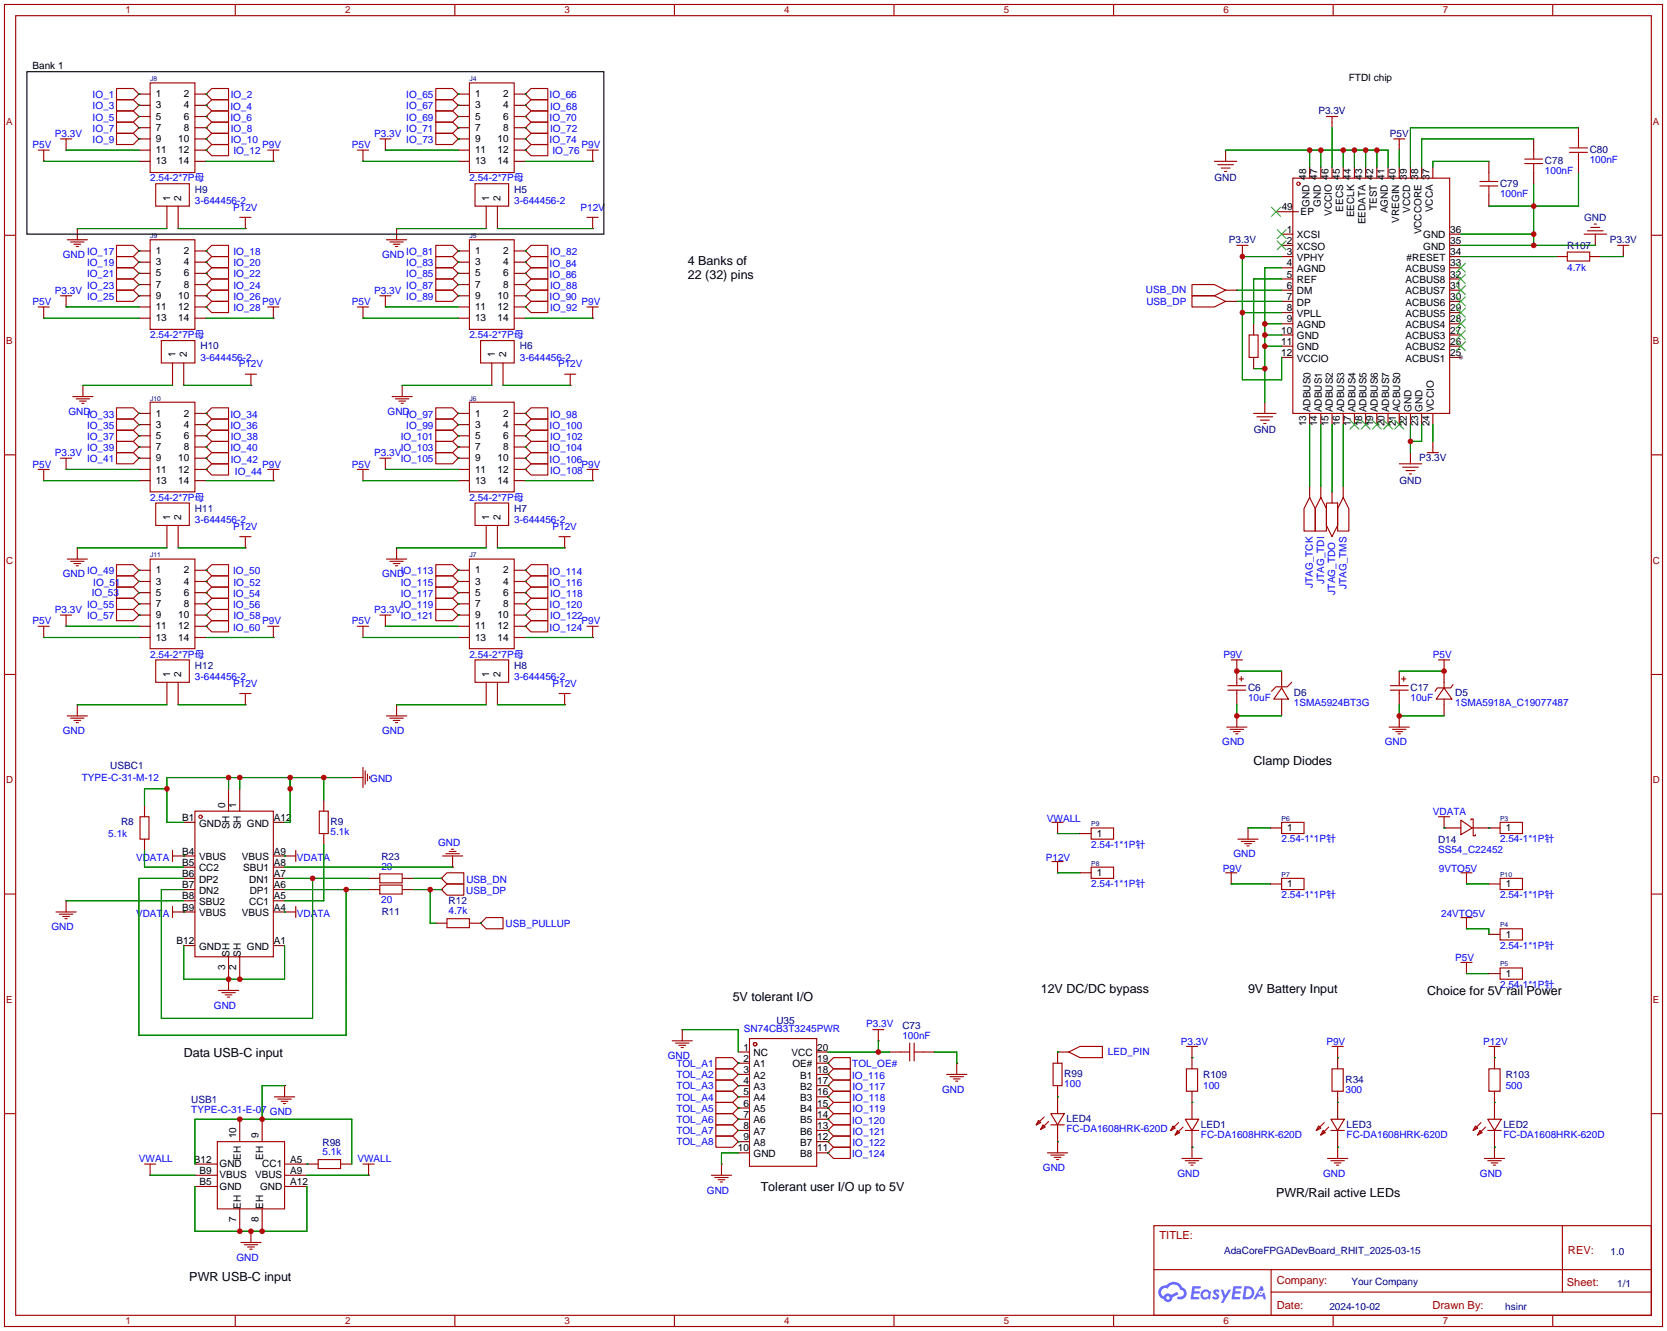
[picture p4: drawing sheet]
<svg xmlns="http://www.w3.org/2000/svg" width="378mm" height="302mm" viewBox="0 0 378 302" stroke-linecap="round" stroke-linejoin="round" font-family="sans-serif">
<defs><g id="words">
<g font-size="2.8">
<text x="156" y="60">4 Banks of</text>
<text x="156" y="63.2">22 (32) pins</text>
<text x="284.2" y="173.5">Clamp Diodes</text>
<text x="166.1" y="226.8">5V tolerant I/O</text>
<text x="236" y="225.1">12V DC/DC bypass</text>
<text x="283" y="225.1">9V Battery Input</text>
<text x="323.6" y="225.6">Choice for 5V rail Power</text>
<text x="41.7" y="239.5">Data USB-C input</text>
<text x="172.5" y="270">Tolerant user I/O up to 5V</text>
<text x="289.3" y="271.3">PWR/Rail active LEDs</text>
<text x="42.9" y="290.3">PWR USB-C input</text>
</g>
<g font-size="2.5" fill="#a00000">
<text x="262.9" y="281">TITLE:</text>
<text x="355.5" y="284.3">REV:</text>
<text x="289.5" y="291.2">Company:</text>
<text x="355.3" y="291.6">Sheet:</text>
<text x="289.5" y="296.7">Date:</text>
<text x="324.8" y="296.8">Drawn By:</text>
</g>
<g font-size="2.3">
<text x="7.4" y="15.7">Bank 1</text>
<text x="35.3" y="22">1</text>
<text x="41.7" y="22">2</text>
<text x="107.7" y="22">1</text>
<text x="114.1" y="22">2</text>
<text x="305.8" y="18.3">FTDI chip</text>
<text x="35.3" y="24.6">3</text>
<text x="35.3" y="27.1">5</text>
<text x="35.3" y="29.7">7</text>
<text x="41.7" y="24.6">4</text>
<text x="41.7" y="27.1">6</text>
<text x="41.7" y="29.7">8</text>
<text x="107.7" y="24.6">3</text>
<text x="107.7" y="27.1">5</text>
<text x="107.7" y="29.7">7</text>
<text x="114.1" y="24.6">4</text>
<text x="114.1" y="27.1">6</text>
<text x="114.1" y="29.7">8</text>
<text x="35.3" y="32.2">9</text>
<text x="35.3" y="34.7">11</text>
<text x="40.4" y="32.2">10</text>
<text x="40.4" y="34.7">12</text>
<text x="107.7" y="32.2">9</text>
<text x="107.7" y="34.7">11</text>
<text x="112.8" y="32.2">10</text>
<text x="112.8" y="34.7">12</text>
<text x="35.3" y="37.3">13</text>
<text x="40.4" y="37.3">14</text>
<text x="107.7" y="37.3">13</text>
<text x="112.8" y="37.3">14</text>
<text x="296.1" y="40.7" transform="rotate(-90 296.1 40.7)">48</text>
<text x="298.7" y="40.7" transform="rotate(-90 298.7 40.7)">47</text>
<text x="301.2" y="40.7" transform="rotate(-90 301.2 40.7)">46</text>
<text x="303.7" y="40.7" transform="rotate(-90 303.7 40.7)">45</text>
<text x="306.3" y="40.7" transform="rotate(-90 306.3 40.7)">44</text>
<text x="308.8" y="40.7" transform="rotate(-90 308.8 40.7)">43</text>
<text x="311.4" y="40.7" transform="rotate(-90 311.4 40.7)">42</text>
<text x="313.9" y="40.7" transform="rotate(-90 313.9 40.7)">41</text>
<text x="316.4" y="40.7" transform="rotate(-90 316.4 40.7)">40</text>
<text x="319" y="40.7" transform="rotate(-90 319 40.7)">39</text>
<text x="321.5" y="40.7" transform="rotate(-90 321.5 40.7)">38</text>
<text x="324.1" y="40.7" transform="rotate(-90 324.1 40.7)">37</text>
<text x="38.6" y="45.5" transform="rotate(-90 38.6 45.5)">1</text>
<text x="41.1" y="45.5" transform="rotate(-90 41.1 45.5)">2</text>
<text x="110.9" y="45.5" transform="rotate(-90 110.9 45.5)">1</text>
<text x="113.5" y="45.5" transform="rotate(-90 113.5 45.5)">2</text>
<text x="290.6" y="47.7">49</text>
<text x="296.9" y="46.9" transform="rotate(-90 296.9 46.9)">GND</text>
<text x="299.4" y="46.9" transform="rotate(-90 299.4 46.9)">GND</text>
<text x="304.5" y="48" transform="rotate(-90 304.5 48)">EECS</text>
<text x="312.1" y="47.6" transform="rotate(-90 312.1 47.6)">TEST</text>
<text x="291.7" y="52.8">1</text>
<text x="294.9" y="48.7">EP</text>
<text x="302" y="49" transform="rotate(-90 302 49)">VCCIO</text>
<text x="307.1" y="49.2" transform="rotate(-90 307.1 49.2)">EECLK</text>
<text x="309.6" y="50.9" transform="rotate(-90 309.6 50.9)">EEDATA</text>
<text x="314.7" y="48.4" transform="rotate(-90 314.7 48.4)">AGND</text>
<text x="317.2" y="50.5" transform="rotate(-90 317.2 50.5)">VREGIN</text>
<text x="319.8" y="48.2" transform="rotate(-90 319.8 48.2)">VCCD</text>
<text x="322.3" y="53.2" transform="rotate(-90 322.3 53.2)">VCCCORE</text>
<text x="324.8" y="48.1" transform="rotate(-90 324.8 48.1)">VCCA</text>
<text x="328.8" y="52.8">36</text>
<text x="35.3" y="57.6">1</text>
<text x="41.7" y="57.6">2</text>
<text x="107.7" y="57.6">1</text>
<text x="114.1" y="57.6">2</text>
<text x="291.7" y="55.3">2</text>
<text x="291.7" y="57.9">3</text>
<text x="294.1" y="54">XCSI</text>
<text x="294.1" y="56.6">XCSO</text>
<text x="294.1" y="59.1">VPHY</text>
<text x="318.9" y="59.1">#RESET</text>
<text x="322.7" y="56.6">GND</text>
<text x="322.7" y="54">GND</text>
<text x="328.8" y="57.9">34</text>
<text x="328.8" y="55.3">35</text>
<text x="35.3" y="60.1">3</text>
<text x="35.3" y="62.7">5</text>
<text x="35.3" y="65.2">7</text>
<text x="41.7" y="60.1">4</text>
<text x="41.7" y="62.7">6</text>
<text x="41.7" y="65.2">8</text>
<text x="107.7" y="60.1">3</text>
<text x="107.7" y="62.7">5</text>
<text x="107.7" y="65.2">7</text>
<text x="114.1" y="60.1">4</text>
<text x="114.1" y="62.7">6</text>
<text x="114.1" y="65.2">8</text>
<text x="291.7" y="60.4">4</text>
<text x="291.7" y="62.9">5</text>
<text x="291.7" y="65.5">6</text>
<text x="294.1" y="61.7">AGND</text>
<text x="294.1" y="64.2">REF</text>
<text x="318.7" y="64.2">ACBUS8</text>
<text x="318.7" y="61.7">ACBUS9</text>
<text x="328.8" y="65.5">31</text>
<text x="328.8" y="62.9">32</text>
<text x="328.8" y="60.4">33</text>
<text x="35.3" y="67.8">9</text>
<text x="35.3" y="70.3">11</text>
<text x="40.4" y="67.8">10</text>
<text x="40.4" y="70.3">12</text>
<text x="107.7" y="67.8">9</text>
<text x="107.7" y="70.3">11</text>
<text x="112.8" y="67.8">10</text>
<text x="112.8" y="70.3">12</text>
<text x="291.7" y="68">7</text>
<text x="291.7" y="70.6">8</text>
<text x="294.1" y="66.7">DM</text>
<text x="294.1" y="69.3">DP</text>
<text x="294.1" y="71.8">VPLL</text>
<text x="318.7" y="71.8">ACBUS5</text>
<text x="318.7" y="69.3">ACBUS6</text>
<text x="318.7" y="66.7">ACBUS7</text>
<text x="328.8" y="70.6">29</text>
<text x="328.8" y="68">30</text>
<text x="35.3" y="72.8">13</text>
<text x="40.4" y="72.8">14</text>
<text x="107.7" y="72.8">13</text>
<text x="112.8" y="72.8">14</text>
<text x="290.5" y="75.6">10</text>
<text x="291.7" y="73.1">9</text>
<text x="294.1" y="74.4">AGND</text>
<text x="294.1" y="76.9">GND</text>
<text x="318.7" y="76.9">ACBUS3</text>
<text x="318.7" y="74.4">ACBUS4</text>
<text x="328.8" y="75.6">27</text>
<text x="328.8" y="73.1">28</text>
<text x="39.8" y="81" transform="rotate(-90 39.8 81)">1</text>
<text x="42.4" y="81" transform="rotate(-90 42.4 81)">2</text>
<text x="112.2" y="81" transform="rotate(-90 112.2 81)">1</text>
<text x="114.8" y="81" transform="rotate(-90 114.8 81)">2</text>
<text x="290.5" y="78.2">11</text>
<text x="290.5" y="80.7">12</text>
<text x="294.1" y="79.4">GND</text>
<text x="294.1" y="82">VCCIO</text>
<text x="318.7" y="82">ACBUS1</text>
<text x="318.7" y="79.4">ACBUS2</text>
<text x="328.8" y="80.7">25</text>
<text x="328.8" y="78.2">26</text>
<text x="35.3" y="94.4">1</text>
<text x="41.7" y="94.4">2</text>
<text x="107.7" y="94.4">1</text>
<text x="114.1" y="94.4">2</text>
<text x="297.1" y="93.5" transform="rotate(-90 297.1 93.5)">ADBUS0</text>
<text x="299.7" y="93.5" transform="rotate(-90 299.7 93.5)">ADBUS1</text>
<text x="302.2" y="93.5" transform="rotate(-90 302.2 93.5)">ADBUS2</text>
<text x="304.8" y="93.5" transform="rotate(-90 304.8 93.5)">ADBUS3</text>
<text x="307.3" y="93.5" transform="rotate(-90 307.3 93.5)">ADBUS4</text>
<text x="309.8" y="93.5" transform="rotate(-90 309.8 93.5)">ADBUS5</text>
<text x="312.4" y="93.5" transform="rotate(-90 312.4 93.5)">ADBUS6</text>
<text x="314.9" y="93.5" transform="rotate(-90 314.9 93.5)">ADBUS7</text>
<text x="317.5" y="93.5" transform="rotate(-90 317.5 93.5)">ACBUS0</text>
<text x="320" y="93.5" transform="rotate(-90 320 93.5)">GND</text>
<text x="322.5" y="93.5" transform="rotate(-90 322.5 93.5)">GND</text>
<text x="325.1" y="93.5" transform="rotate(-90 325.1 93.5)">VCCIO</text>
<text x="35.3" y="97">3</text>
<text x="35.3" y="99.5">5</text>
<text x="41.7" y="97">4</text>
<text x="41.7" y="99.5">6</text>
<text x="107.7" y="97">3</text>
<text x="107.7" y="99.5">5</text>
<text x="114.1" y="97">4</text>
<text x="114.1" y="99.5">6</text>
<text x="296.1" y="96.6" transform="rotate(-90 296.1 96.6)">13</text>
<text x="298.7" y="96.6" transform="rotate(-90 298.7 96.6)">14</text>
<text x="301.2" y="96.6" transform="rotate(-90 301.2 96.6)">15</text>
<text x="303.7" y="96.6" transform="rotate(-90 303.7 96.6)">16</text>
<text x="306.3" y="96.6" transform="rotate(-90 306.3 96.6)">17</text>
<text x="308.8" y="96.6" transform="rotate(-90 308.8 96.6)">18</text>
<text x="311.4" y="96.6" transform="rotate(-90 311.4 96.6)">19</text>
<text x="313.9" y="96.6" transform="rotate(-90 313.9 96.6)">20</text>
<text x="316.4" y="96.6" transform="rotate(-90 316.4 96.6)">21</text>
<text x="319" y="96.6" transform="rotate(-90 319 96.6)">22</text>
<text x="321.5" y="96.6" transform="rotate(-90 321.5 96.6)">23</text>
<text x="324.1" y="96.6" transform="rotate(-90 324.1 96.6)">24</text>
<text x="35.3" y="102.1">7</text>
<text x="35.3" y="104.6">9</text>
<text x="35.3" y="107.1">11</text>
<text x="40.4" y="104.6">10</text>
<text x="40.4" y="107.1">12</text>
<text x="41.7" y="102.1">8</text>
<text x="107.7" y="102.1">7</text>
<text x="107.7" y="104.6">9</text>
<text x="107.7" y="107.1">11</text>
<text x="112.8" y="104.6">10</text>
<text x="112.8" y="107.1">12</text>
<text x="114.1" y="102.1">8</text>
<text x="35.3" y="109.7">13</text>
<text x="40.4" y="109.7">14</text>
<text x="107.7" y="109.7">13</text>
<text x="112.8" y="109.7">14</text>
<text x="38.6" y="117.9" transform="rotate(-90 38.6 117.9)">1</text>
<text x="41.1" y="117.9" transform="rotate(-90 41.1 117.9)">2</text>
<text x="110.9" y="117.9" transform="rotate(-90 110.9 117.9)">1</text>
<text x="113.5" y="117.9" transform="rotate(-90 113.5 117.9)">2</text>
<text x="35.3" y="130">1</text>
<text x="41.7" y="130">2</text>
<text x="107.7" y="130">1</text>
<text x="114.1" y="130">2</text>
<text x="35.3" y="132.5">3</text>
<text x="35.3" y="135.1">5</text>
<text x="35.3" y="137.6">7</text>
<text x="41.7" y="132.5">4</text>
<text x="41.7" y="135.1">6</text>
<text x="41.7" y="137.6">8</text>
<text x="107.7" y="132.5">3</text>
<text x="107.7" y="135.1">5</text>
<text x="107.7" y="137.6">7</text>
<text x="114.1" y="132.5">4</text>
<text x="114.1" y="135.1">6</text>
<text x="114.1" y="137.6">8</text>
<text x="35.3" y="140.2">9</text>
<text x="35.3" y="142.7">11</text>
<text x="40.4" y="140.2">10</text>
<text x="40.4" y="142.7">12</text>
<text x="107.7" y="140.2">9</text>
<text x="107.7" y="142.7">11</text>
<text x="112.8" y="140.2">10</text>
<text x="112.8" y="142.7">12</text>
<text x="35.3" y="145.2">13</text>
<text x="40.4" y="145.2">14</text>
<text x="107.7" y="145.2">13</text>
<text x="112.8" y="145.2">14</text>
<text x="38.6" y="153.4" transform="rotate(-90 38.6 153.4)">1</text>
<text x="41.1" y="153.4" transform="rotate(-90 41.1 153.4)">2</text>
<text x="110.9" y="153.4" transform="rotate(-90 110.9 153.4)">1</text>
<text x="113.5" y="153.4" transform="rotate(-90 113.5 153.4)">2</text>
<text x="51" y="183.1" transform="rotate(-90 51 183.1)">0</text>
<text x="53.6" y="183.1" transform="rotate(-90 53.6 183.1)">1</text>
<text x="41.3" y="186.1">B1</text>
<text x="45.1" y="187.4">GND</text>
<text x="52" y="188" transform="rotate(-90 52 188)">SH</text>
<text x="54.6" y="188" transform="rotate(-90 54.6 188)">SH</text>
<text x="56" y="187.4">GND</text>
<text x="62.1" y="186.1">A12</text>
<text x="248.7" y="189.7">1</text>
<text x="291.8" y="188.4">1</text>
<text x="341.4" y="188.4">1</text>
<text x="41.3" y="193.7">B4</text>
<text x="41.3" y="196.3">B5</text>
<text x="45.1" y="195">VBUS</text>
<text x="45.1" y="197.6">CC2</text>
<text x="54.9" y="195">VBUS</text>
<text x="55.1" y="197.6">SBU1</text>
<text x="62.1" y="196.3">A8</text>
<text x="62.1" y="193.7">A9</text>
<text x="41.3" y="198.8">B6</text>
<text x="41.3" y="201.4">B7</text>
<text x="41.3" y="203.9">B8</text>
<text x="45.1" y="200.1">DP2</text>
<text x="45.1" y="202.6">DN2</text>
<text x="56.5" y="200.1">DN1</text>
<text x="56.6" y="202.6">DP1</text>
<text x="62.1" y="203.9">A5</text>
<text x="62.1" y="201.4">A6</text>
<text x="62.1" y="198.8">A7</text>
<text x="248.7" y="198.6">1</text>
<text x="291.8" y="201.1">1</text>
<text x="341.4" y="201.1">1</text>
<text x="41.3" y="206.4">B9</text>
<text x="45.1" y="205.2">SBU2</text>
<text x="45.1" y="207.7">VBUS</text>
<text x="54.9" y="207.7">VBUS</text>
<text x="56.5" y="205.2">CC1</text>
<text x="62.1" y="206.4">A4</text>
<text x="40" y="214.1">B12</text>
<text x="45.1" y="215.3">GND</text>
<text x="56" y="215.3">GND</text>
<text x="62.1" y="214.1">A1</text>
<text x="341.4" y="212.5">1</text>
<text x="51" y="219.9" transform="rotate(-90 51 219.9)">3</text>
<text x="52" y="216.9" transform="rotate(-90 52 216.9)">SH</text>
<text x="53.6" y="219.9" transform="rotate(-90 53.6 219.9)">2</text>
<text x="54.6" y="216.9" transform="rotate(-90 54.6 216.9)">SH</text>
<text x="341.4" y="221.4">1</text>
<text x="168.5" y="238.2">1</text>
<text x="170.9" y="239.5">NC</text>
<text x="179.4" y="239.5">VCC</text>
<text x="185.3" y="238.2">20</text>
<text x="168.5" y="240.7">2</text>
<text x="168.5" y="243.3">3</text>
<text x="168.5" y="245.8">4</text>
<text x="170.9" y="242">A1</text>
<text x="170.9" y="244.5">A2</text>
<text x="179.7" y="242">OE#</text>
<text x="181.5" y="244.5">B1</text>
<text x="185.3" y="245.8">17</text>
<text x="185.3" y="243.3">18</text>
<text x="185.3" y="240.7">19</text>
<text x="168.5" y="248.4">5</text>
<text x="168.5" y="250.9">6</text>
<text x="170.9" y="247.1">A3</text>
<text x="170.9" y="249.6">A4</text>
<text x="181.5" y="249.6">B3</text>
<text x="181.5" y="247.1">B2</text>
<text x="185.3" y="250.9">15</text>
<text x="185.3" y="248.4">16</text>
<text x="168.5" y="253.4">7</text>
<text x="168.5" y="256">8</text>
<text x="170.9" y="252.2">A5</text>
<text x="170.9" y="254.7">A6</text>
<text x="170.9" y="257.2">A7</text>
<text x="181.5" y="257.2">B6</text>
<text x="181.5" y="254.7">B5</text>
<text x="181.5" y="252.2">B4</text>
<text x="185.3" y="256">13</text>
<text x="185.3" y="253.4">14</text>
<text x="44" y="263.6">B12</text>
<text x="53.6" y="258" transform="rotate(-90 53.6 258)">10</text>
<text x="54.6" y="263" transform="rotate(-90 54.6 263)">EH</text>
<text x="58.6" y="258" transform="rotate(-90 58.6 258)">9</text>
<text x="59.7" y="263" transform="rotate(-90 59.7 263)">EH</text>
<text x="65.8" y="263.6">A5</text>
<text x="167.3" y="261.1">10</text>
<text x="168.5" y="258.5">9</text>
<text x="170.9" y="259.8">A8</text>
<text x="170.9" y="262.3">GND</text>
<text x="181.5" y="262.3">B8</text>
<text x="181.5" y="259.8">B7</text>
<text x="185.3" y="261.1">11</text>
<text x="185.3" y="258.5">12</text>
<text x="45.2" y="266.1">B9</text>
<text x="45.2" y="268.7">B5</text>
<text x="49.8" y="264.6">GND</text>
<text x="49.8" y="267.2">VBUS</text>
<text x="49.8" y="269.7">GND</text>
<text x="57.8" y="267.2">VBUS</text>
<text x="59" y="269.7">GND</text>
<text x="59.5" y="264.6">CC1</text>
<text x="65.8" y="266.1">A9</text>
<text x="65.8" y="268.7">A12</text>
<text x="54.6" y="274" transform="rotate(-90 54.6 274)">EH</text>
<text x="59.7" y="274" transform="rotate(-90 59.7 274)">EH</text>
<text x="53.6" y="277.1" transform="rotate(-90 53.6 277.1)">7</text>
<text x="58.6" y="277.1" transform="rotate(-90 58.6 277.1)">8</text>
</g>
<g font-size="2.3" fill="#00f">
<text x="21" y="22.3">IO_1</text>
<text x="52.3" y="22.3">IO_2</text>
<text x="92.1" y="22.3">IO_65</text>
<text x="124.6" y="22.3">IO_66</text>
<text x="21" y="29.9">IO_7</text>
<text x="21" y="27.3">IO_5</text>
<text x="21" y="24.8">IO_3</text>
<text x="52.2" y="24.9">IO_4</text>
<text x="52.3" y="27.3">IO_6</text>
<text x="52.3" y="29.9">IO_8</text>
<text x="92.1" y="24.8">IO_67</text>
<text x="92.1" y="27.3">IO_69</text>
<text x="92.1" y="29.9">IO_71</text>
<text x="124.6" y="27.4">IO_70</text>
<text x="124.7" y="29.9">IO_72</text>
<text x="124.7" y="24.9">IO_68</text>
<text x="7.4" y="33.6">P5V</text>
<text x="12.4" y="31.1">P3.3V</text>
<text x="21" y="32.4">IO_9</text>
<text x="52.3" y="32.4">IO_10</text>
<text x="52.9" y="35">IO_12</text>
<text x="59.4" y="33.6">P9V</text>
<text x="79.8" y="33.6">P5V</text>
<text x="84.8" y="31.1">P3.3V</text>
<text x="92.1" y="32.4">IO_73</text>
<text x="124.6" y="32.5">IO_74</text>
<text x="125.3" y="35">IO_76</text>
<text x="131.8" y="33.5">P9V</text>
<text x="34" y="41.1">2.54-2*7P母</text>
<text x="106.4" y="41.1">2.54-2*7P母</text>
<text x="350.3" y="39.5">100nF</text>
<text x="360.4" y="36.9">100nF</text>
<text x="44.2" y="46.2">3-644456-2</text>
<text x="52.9" y="47.8">P12V</text>
<text x="116.6" y="46.2">3-644456-2</text>
<text x="131.6" y="47.8">P12V</text>
<text x="340.1" y="44.6">100nF</text>
<text x="14.2" y="58.5">GND</text>
<text x="19.7" y="57.8">IO_17</text>
<text x="52.9" y="57.8">IO_18</text>
<text x="86.6" y="58.5">GND</text>
<text x="92.1" y="57.8">IO_81</text>
<text x="124.7" y="57.9">IO_82</text>
<text x="19.7" y="62.9">IO_21</text>
<text x="19.7" y="60.4">IO_19</text>
<text x="19.7" y="65.4">IO_23</text>
<text x="52.9" y="62.9">IO_22</text>
<text x="52.9" y="60.4">IO_20</text>
<text x="52.9" y="65.4">IO_24</text>
<text x="92.1" y="65.4">IO_87</text>
<text x="92.1" y="60.4">IO_83</text>
<text x="92.1" y="62.9">IO_85</text>
<text x="124.6" y="60.4">IO_84</text>
<text x="124.6" y="63">IO_86</text>
<text x="124.7" y="65.5">IO_88</text>
<text x="355.3" y="61.4">4.7k</text>
<text x="7.4" y="69.2">P5V</text>
<text x="12.4" y="66.6">P3.3V</text>
<text x="19.7" y="68">IO_25</text>
<text x="52.9" y="68">IO_26</text>
<text x="52.9" y="70.5">IO_28</text>
<text x="59.4" y="69.2">P9V</text>
<text x="79.8" y="69.2">P5V</text>
<text x="84.8" y="66.6">P3.3V</text>
<text x="92.1" y="68">IO_89</text>
<text x="124.6" y="68">IO_90</text>
<text x="124.7" y="70.6">IO_92</text>
<text x="131.8" y="69.2">P9V</text>
<text x="259.8" y="66.5">USB_DN</text>
<text x="259.9" y="69.1">USB_DP</text>
<text x="34" y="76.7">2.54-2*7P母</text>
<text x="106.4" y="76.7">2.54-2*7P母</text>
<text x="45.5" y="81.8">3-644456-2</text>
<text x="54.1" y="83.3">P12V</text>
<text x="117.9" y="81.8">3-644456-2</text>
<text x="126.5" y="83.3">P12V</text>
<text x="15.5" y="94.1">GND</text>
<text x="19.7" y="94.7">IO_33</text>
<text x="52.2" y="94.7">IO_34</text>
<text x="87.9" y="94.1">GND</text>
<text x="92.1" y="94.7">IO_97</text>
<text x="124.7" y="94.7">IO_98</text>
<text x="19.7" y="97.2">IO_35</text>
<text x="19.7" y="99.7">IO_37</text>
<text x="52.2" y="97.3">IO_36</text>
<text x="52.3" y="99.8">IO_38</text>
<text x="90.9" y="99.7">IO_101</text>
<text x="92.1" y="97.2">IO_99</text>
<text x="124.6" y="97.3">IO_100</text>
<text x="124.7" y="99.8">IO_102</text>
<text x="7.4" y="106">P5V</text>
<text x="12.4" y="103.5">P3.3V</text>
<text x="19.7" y="102.3">IO_39</text>
<text x="19.7" y="104.8">IO_41</text>
<text x="52.2" y="102.3">IO_40</text>
<text x="52.3" y="104.9">IO_42</text>
<text x="53.3" y="107.7">IO_44</text>
<text x="59.4" y="106">P9V</text>
<text x="79.8" y="106">P5V</text>
<text x="84.8" y="103.5">P3.3V</text>
<text x="90.9" y="104.8">IO_105</text>
<text x="90.9" y="102.3">IO_103</text>
<text x="124.6" y="104.9">IO_106</text>
<text x="124.6" y="102.3">IO_104</text>
<text x="124.7" y="107.4">IO_108</text>
<text x="131.8" y="106">P9V</text>
<text x="34" y="113.5">2.54-2*7P母</text>
<text x="106.4" y="113.5">2.54-2*7P母</text>
<text x="44.2" y="118.6">3-644456-2</text>
<text x="116.6" y="118.6">3-644456-2</text>
<text x="52.9" y="120.1">P12V</text>
<text x="125.3" y="120.1">P12V</text>
<text x="14.2" y="130.9">GND</text>
<text x="19.7" y="130.2">IO_49</text>
<text x="52.9" y="130.2">IO_50</text>
<text x="86.6" y="130.9">GND</text>
<text x="90.9" y="130.2">IO_113</text>
<text x="124.6" y="130.3">IO_114</text>
<text x="19.7" y="137.8">IO_55</text>
<text x="20.8" y="135.1">IO_53</text>
<text x="21.2" y="132.8">IO_51</text>
<text x="52.9" y="137.9">IO_56</text>
<text x="52.9" y="135.3">IO_54</text>
<text x="52.9" y="132.8">IO_52</text>
<text x="90.9" y="135.3">IO_117</text>
<text x="90.9" y="132.8">IO_115</text>
<text x="90.9" y="137.8">IO_119</text>
<text x="124.6" y="132.8">IO_116</text>
<text x="124.6" y="137.9">IO_120</text>
<text x="124.7" y="135.4">IO_118</text>
<text x="297.7" y="133.3" transform="rotate(-90 297.7 133.3)">JTAG_TCK</text>
<text x="300.2" y="132.4" transform="rotate(-90 300.2 132.4)">JTAG_TDI</text>
<text x="302.7" y="134.8" transform="rotate(-90 302.7 134.8)">JTAG_TDO</text>
<text x="305.3" y="133.5" transform="rotate(-90 305.3 133.5)">JTAG_TMS</text>
<text x="7.4" y="141.6">P5V</text>
<text x="12.4" y="139">P3.3V</text>
<text x="19.7" y="140.4">IO_57</text>
<text x="52.9" y="142.9">IO_60</text>
<text x="52.9" y="140.4">IO_58</text>
<text x="59.4" y="141.6">P9V</text>
<text x="79.8" y="141.6">P5V</text>
<text x="84.8" y="139">P3.3V</text>
<text x="90.9" y="140.4">IO_121</text>
<text x="124.6" y="143">IO_124</text>
<text x="124.7" y="140.4">IO_122</text>
<text x="131.8" y="141.6">P9V</text>
<text x="34" y="149.1">2.54-2*7P母</text>
<text x="106.4" y="149.1">2.54-2*7P母</text>
<text x="277.4" y="149.2">P9V</text>
<text x="324.9" y="149.2">P5V</text>
<text x="44.2" y="154.1">3-644456-2</text>
<text x="52.9" y="155.7">P12V</text>
<text x="116.6" y="154.1">3-644456-2</text>
<text x="125.3" y="155.7">P12V</text>
<text x="283" y="158.8">10uF</text>
<text x="293.4" y="160.1">1SMA5924BT3G</text>
<text x="319.8" y="158.8">10uF</text>
<text x="329.9" y="160.1">1SMA5918A_C19077487</text>
<text x="14.2" y="166.5">GND</text>
<text x="86.6" y="166.5">GND</text>
<text x="277.1" y="169">GND</text>
<text x="313.9" y="169">GND</text>
<text x="18.5" y="176.9">TYPE-C-31-M-12</text>
<text x="83.9" y="177.4">GND</text>
<text x="324.9" y="184.7">VDATA</text>
<text x="24.6" y="189.6">5.1k</text>
<text x="74.9" y="189.3">5.1k</text>
<text x="99.3" y="191.9">GND</text>
<text x="237.4" y="186.3">VWALL</text>
<text x="290.6" y="191">2.54-1*1P针</text>
<text x="340.1" y="191">2.54-1*1P针</text>
<text x="30.9" y="195.2">VDATA</text>
<text x="67.3" y="195.2">VDATA</text>
<text x="86.5" y="197.2">20</text>
<text x="237.1" y="195.2">P12V</text>
<text x="247.4" y="192.2">2.54-1*1P针</text>
<text x="277.3" y="197.7">P9V</text>
<text x="279.7" y="194.4">GND</text>
<text x="326" y="193.5">SS54_C22452</text>
<text x="326.2" y="197.7">9VTO5V</text>
<text x="105.7" y="202.7">USB_DP</text>
<text x="105.7" y="200.1">USB_DN</text>
<text x="247.4" y="201.1">2.54-1*1P针</text>
<text x="290.6" y="203.7">2.54-1*1P针</text>
<text x="340.1" y="203.7">2.54-1*1P针</text>
<text x="30.9" y="207.9">VDATA</text>
<text x="67.3" y="207.9">VDATA</text>
<text x="86.4" y="204.8">20</text>
<text x="101.7" y="207.3">4.7k</text>
<text x="326.8" y="207.9">24VTO5V</text>
<text x="11.7" y="210.9">GND</text>
<text x="114.6" y="210.2">USB_PULLUP</text>
<text x="340.1" y="215.1">2.54-1*1P针</text>
<text x="329.9" y="217.8">P5V</text>
<text x="340.1" y="224">2.54-1*1P针</text>
<text x="48.5" y="228.7">GND</text>
<text x="196.4" y="232.8">P3.3V</text>
<text x="168.7" y="234">SN74CB3T3245PWR</text>
<text x="204.6" y="235.5">100nF</text>
<text x="251.2" y="239.2">LED_PIN</text>
<text x="267.7" y="236.8">P3.3V</text>
<text x="300.7" y="236.8">P9V</text>
<text x="336.3" y="236.8">P12V</text>
<text x="151.4" y="240.1">GND</text>
<text x="153.4" y="242">TOL_A1</text>
<text x="153.4" y="244.4">TOL_A2</text>
<text x="193.2" y="244.6">IO_116</text>
<text x="193.2" y="242">TOL_OE#</text>
<text x="153.4" y="247">TOL_A3</text>
<text x="153.4" y="249.5">TOL_A4</text>
<text x="193.3" y="247.1">IO_117</text>
<text x="193.3" y="249.7">IO_118</text>
<text x="213.6" y="247.7">GND</text>
<text x="241.3" y="246.5">100</text>
<text x="272.8" y="246.9">100</text>
<text x="305.1" y="247.8">300</text>
<text x="341.4" y="246.9">500</text>
<text x="43.4" y="252.3">TYPE-C-31-E-07 GND</text>
<text x="153.4" y="252.1">TOL_A5</text>
<text x="153.4" y="254.6">TOL_A6</text>
<text x="153.4" y="257.1">TOL_A7</text>
<text x="193.2" y="254.7">IO_120</text>
<text x="193.3" y="252.2">IO_119</text>
<text x="193.3" y="257.3">IO_121</text>
<text x="241.8" y="256.6">FC-DA1608HRK-620D</text>
<text x="272.3" y="257.9">FC-DA1608HRK-620D</text>
<text x="305.3" y="257.9">FC-DA1608HRK-620D</text>
<text x="340.9" y="257.9">FC-DA1608HRK-620D</text>
<text x="31.5" y="263.5">VWALL</text>
<text x="73.1" y="261.9">5.1k</text>
<text x="81" y="263.5">VWALL</text>
<text x="153.4" y="259.7">TOL_A8</text>
<text x="193.2" y="262.4">IO_124</text>
<text x="193.3" y="259.8">IO_122</text>
<text x="236.5" y="265.5">GND</text>
<text x="267" y="266.8">GND</text>
<text x="300" y="266.8">GND</text>
<text x="335.5" y="266.8">GND</text>
<text x="160.3" y="270.6">GND</text>
<text x="53.6" y="285.8">GND</text>
</g>
<g font-size="2.3" fill="#000080">
<text x="298.9" y="25.9">P3.3V</text>
<text x="315.1" y="31">P5V</text>
<text x="360.4" y="34.8">C80</text>
<text x="275.4" y="41.1">GND</text>
<text x="350.3" y="37.3">C78</text>
<text x="44.2" y="43.7">H9</text>
<text x="116.6" y="43.7">H5</text>
<text x="340.1" y="42.4">C79</text>
<text x="359.2" y="50">GND</text>
<text x="278.6" y="55.1">P3.3V</text>
<text x="355.3" y="56.4">R107</text>
<text x="365" y="55.1">P3.3V</text>
<text x="45.5" y="79.2">H10</text>
<text x="117.9" y="79.2">H6</text>
<text x="284.2" y="98.3">GND</text>
<text x="321.8" y="104.6">P3.3V</text>
<text x="317.3" y="109.7">GND</text>
<text x="44.2" y="116">H11</text>
<text x="116.6" y="116">H7</text>
<text x="44.2" y="151.6">H12</text>
<text x="116.6" y="151.6">H8</text>
<text x="283" y="156.6">C6</text>
<text x="293.4" y="157.9">D6</text>
<text x="319.8" y="156.6">C17</text>
<text x="329.9" y="157.9">D5</text>
<text x="25" y="174.4">USBC1</text>
<text x="27.4" y="187.1">R8</text>
<text x="74.9" y="187.1">R9</text>
<text x="326" y="191.2">D14</text>
<text x="86.5" y="194.9">R23</text>
<text x="86.6" y="207.4">R11</text>
<text x="101.7" y="205">R12</text>
<text x="176" y="232.2">U35</text>
<text x="204.6" y="233.2">C73</text>
<text x="241.3" y="244.2">R99</text>
<text x="272.8" y="244.3">R109</text>
<text x="305.1" y="245.5">R34</text>
<text x="341.4" y="244.3">R103</text>
<text x="43.4" y="250.1">USB1</text>
<text x="241.8" y="254.4">LED4</text>
<text x="272.3" y="255.6">LED1</text>
<text x="305.3" y="255.6">LED3</text>
<text x="340.9" y="255.6">LED2</text>
<text x="73.1" y="259.7">R98</text>
<text x="277.5" y="284.3">AdaCoreFPGADevBoard_RHIT_2025-03-15</text>
<text x="365.2" y="284.4">1.0</text>
<text x="306.4" y="291.3">Your Company</text>
<text x="366.7" y="291.9">1/1</text>
<text x="301.4" y="296.9">2024-10-02</text>
<text x="341.3" y="296.9">hsinr</text>
</g>
<g font-size="2.2" fill="#a00000">
<text x="28.4" y="3">1</text>
<text x="78.2" y="3">2</text>
<text x="128" y="3">3</text>
<text x="177.8" y="3">4</text>
<text x="227.6" y="3">5</text>
<text x="277.4" y="3">6</text>
<text x="327.2" y="3">7</text>
<text x="1.4" y="28.3">A</text>
<text x="374.8" y="28.3">A</text>
<text x="1.4" y="78">B</text>
<text x="374.8" y="78">B</text>
<text x="1.4" y="127.8">C</text>
<text x="374.8" y="127.8">C</text>
<text x="1.4" y="177.6">D</text>
<text x="374.8" y="177.6">D</text>
<text x="1.4" y="227.4">E</text>
<text x="374.8" y="227.4">E</text>
<text x="28.4" y="300.2">1</text>
<text x="78.2" y="300.2">2</text>
<text x="128" y="300.2">3</text>
<text x="177.8" y="300.2">4</text>
<text x="227.6" y="300.2">5</text>
<text x="277.4" y="300.2">6</text>
<text x="327.2" y="300.2">7</text>
</g>
<g font-size="1.5" fill="#000080">
<text x="34" y="18.4">J8</text>
<text x="106.4" y="18.4">J4</text>
<text x="34" y="54">J9</text>
<text x="106.4" y="54">J5</text>
<text x="34" y="90.8">J10</text>
<text x="106.4" y="90.8">J6</text>
<text x="34" y="126.4">J11</text>
<text x="106.4" y="126.4">J7</text>
<text x="247.4" y="187.3">P9</text>
<text x="290.6" y="186.1">P6</text>
<text x="340.1" y="186.1">P3</text>
<text x="247.4" y="196.2">P8</text>
<text x="290.6" y="198.8">P7</text>
<text x="340.1" y="198.8">P10</text>
<text x="340.1" y="210.2">P4</text>
<text x="340.1" y="219.1">P5</text>
</g>
</g></defs>
<circle cx="331.2" cy="81" r=".51" fill="#999"/>
<g fill="none" stroke="#a10000" stroke-width=".25">
<path d="M1 1h375.9v299.7h-375.9zM3.6 3.6h370.8v294.6h-370.8zM53.3 1v2.6M103.1 1v2.6M152.9 1v2.6M202.7 1v2.6M252.5 1v2.6M302.3 1v2.6M352 1v2.6M1 53.3h2.6M374.4 53.3h2.5M1 103.1h2.6"/>
<path d="M374.4 103.1h2.5M1 152.9h2.6M374.4 152.9h2.5M1 202.7h2.6M374.4 202.7h2.5M1 252.5h2.6M374.4 252.5h2.5M261.6 277.9h112.8v20.3h-112.8zM354.2 277.9v15M53.3 298.2v2.5M103.1 298.2v2.5M152.9 298.2v2.5"/>
<path d="M202.7 298.2v2.5M252.5 298.2v2.5M261.6 287.8h112.7M288.2 292.9h86.1M288.2 287.8v10.2M302.3 298.2v2.5M352 298.2v2.5"/>
</g>
<g fill="#5487ff">
<path d="M275.3 292.5l.5-.2 .4 .1 .3 .3-.3 .4a.33 .33 0 0 0-.2-.3 .33 .33 0 0 0-.4 .1l.1 .1a.86 .86 0 0 1 .6 .7 .86 .86 0 0 1-.2 .8l-.7 .1-.6-.4 .3-.4 .5 .3 .3-.1-.1-.2a.88 .88 0 0 1-.5-1.3z"/>
<path d="M276.8 292.4h.5l.5 1.3 .7-1.3h.6l-1.7 3h-.6l.6-1.1z"/>
<path d="M270.3 291.6h1.7l.2 .1-.1 .4h-1.2l-.1 .6h1l.3 .3-.3 .3h-1.1l-.1 .8h1.2l.1 .2-.1 .2-1.9 .1z"/>
<path d="M279.6 291.6h1.7l.2 .1-.1 .4h-1.3v.6h1l.3 .3-.3 .3h-1.1l-.1 .8h1.2l.1 .2-.1 .2-1.9 .1z"/>
<path d="M285.8 291.6h.5l.2 .9-.4 .2a.5 .5 0 0 0-.7 .2 .5 .5 0 0 0 .3 .7 .5 .5 0 0 0 .6-.4l.4-.2 .4 1.6h-.6l-.2-.7h-1.2l-.3 .7h-.6z"/>
<path d="M282.1 291.6l-.4 3h1a1.51 1.51 0 0 0 1.7-1.5 1.51 1.51 0 0 0-1.8-1.5zM282.6 292.1a1.02 1.02 0 0 1 1.2 1.2 1.02 1.02 0 0 1-1.4 .8z"/>
<path d="M272.6 292.6a1.11 1.11 0 0 0-.3 1.6 1.11 1.11 0 0 0 1.6 .2l.5 .2 .2-1.7-.4-.2a1.02 1.02 0 0 0-1.6-.1zM272.6 293.5a.7 .7 0 0 1 1.4 0 .7 .7 0 0 1-1.4 0z"/>
<path d="M263.1 291.9a1.58 1.58 0 0 0 .7 2.6 1.01 1.01 0 0 0 1.2 .7 1.01 1.01 0 0 0 .8-1.1l1.4-.7-.3-.5-1.3 .7-.3-.2a1.03 1.03 0 0 0-1.5 .5 1 1 0 0 1-.4-1.4 1 1 0 0 1 1.4-.3 1.49 1.49 0 0 1 1.5-1 1.49 1.49 0 0 1 1.3 1.2 .82 .82 0 0 1 .8 1.1 .82 .82 0 0 1-1.2 .5l-.3 .1v.3a1.4 1.4 0 0 0 2-.6 1.4 1.4 0 0 0-.8-1.9 2.19 2.19 0 0 0-3.7-.5l-.8 .1zM264.4 294.2a.4 .4 0 0 1 .8 0 .4 .4 0 0 1-.8 0z"/>
<circle cx="285.8" cy="293.1" r=".19"/>
</g>
<g fill="none" stroke="#a10000" stroke-width=".25">
<path d="M34 18.8h10.2v20.3h-10.2zM106.4 18.8h10.2v20.3h-10.2zM8.6 34h2.6M9.9 34v2.6M13.7 31.5h2.6M15 31.5v2.5M26.4 30.2h3.8l1.3 1.3-1.3 1.3h-3.8zM26.4 27.7h3.8l1.3 1.3-1.3 1.2h-3.8zM26.4 25.1h3.8l1.3 1.3-1.3 1.3h-3.8zM26.4 22.6h3.8l1.3 1.3-1.3 1.2h-3.8zM26.4 20.1h3.8l1.3 1.2-1.3 1.3h-3.8zM46.7 21.3l1.3-1.2h3.8v2.5h-3.8z"/>
<path d="M46.7 31.5l1.3-1.3h3.8v2.6h-3.8zM46.7 29l1.3-1.3h3.8v2.5h-3.8zM46.7 34l1.3-1.2h3.8v2.5h-3.8zM48 22.6h3.8v2.5h-3.8l-1.3-1.2zM48 25.1h3.8v2.6h-3.8l-1.3-1.3zM60.7 34h2.5M62 34v2.6M81 34h2.6M82.3 34v2.6M86.1 31.5h2.5M87.4 31.5v2.5M98.8 20.1h3.8l1.3 1.2-1.3 1.3h-3.8z"/>
<path d="M98.8 22.6h3.8l1.3 1.3-1.3 1.2h-3.8zM98.8 25.1h3.8l1.3 1.3-1.3 1.3h-3.8zM98.8 27.7h3.8l1.3 1.3-1.3 1.2h-3.8zM98.8 30.2h3.8l1.3 1.3-1.3 1.3h-3.8zM119.1 34l1.3-1.2h3.8v2.5h-3.8zM119.1 29l1.3-1.3h3.8v2.5h-3.8zM119.1 31.5l1.3-1.3h3.8v2.6h-3.8zM119.1 21.3l1.3-1.2h3.8v2.5h-3.8zM120.4 25.1h3.8v2.6h-3.8l-1.3-1.3zM120.4 22.6h3.8v2.5h-3.8l-1.3-1.2zM133.1 34h2.5M134.4 34v2.6"/>
<path d="M275.3 36.6h5.1M276.1 37.3h3.6M276.9 38.1h2M277.6 38.9h.5M300.7 26.4h2.6M302 26.4v1.3M316 31.5h2.5M317.2 31.5v1.3M337.6 39.1v2M345.7 37.1h4.1M345.7 36.1h4.1M347.7 34v2.1"/>
<path d="M347.7 37.1v2M355.9 34.5h4M355.9 33.5h4M357.9 31.5v2M357.9 34.5v2.1M15.2 54.4h4.6M16 54.9h3M16.8 55.4h1.5M17.3 55.9h.5M17.5 51.8v2.6M26.4 58.2h3.8l1.3 1.2-1.3 1.3h-3.8zM26.4 55.6h3.8l1.3 1.3-1.3 1.3h-3.8z"/>
<path d="M34 54.4h10.2v20.3h-10.2zM35.3 41.7h7.6v5h-7.6zM46.7 59.4l1.3-1.2h3.8v2.5h-3.8zM46.7 56.9l1.3-1.3h3.8v2.6h-3.8zM54.4 49.3h2.5M55.6 49.3v2.5M87.6 54.4h4.6M88.4 54.9h3M89.2 55.4h1.5M89.7 55.9h.5M89.9 51.8v2.6M98.8 55.6h3.8l1.3 1.3-1.3 1.3h-3.8z"/>
<path d="M98.8 58.2h3.8l1.3 1.2-1.3 1.3h-3.8zM106.4 54.4h10.2v20.3h-10.2zM107.7 41.7h7.6v5h-7.6zM119.1 56.9l1.3-1.3h3.8v2.6h-3.8zM119.1 59.4l1.3-1.2h3.8v2.5h-3.8zM133.1 49.3h2.5M134.4 49.3v2.5M280.4 55.6h2.6M281.7 55.6v1.3M293.1 40.4h35.6v53.3h-35.6zM335.5 42.2h4.1M335.5 41.1h4.1"/>
<path d="M337.6 42.2v2M355.3 57.1h5.1v2.1h-5.1zM359.2 53.1h5M359.9 52.3h3.6M360.7 51.6h2M361.4 50.8h.5M366.8 55.6h2.5M368 55.6v1.3M8.6 69.6h2.6M9.9 69.6v2.5M13.7 67.1h2.6M15 67.1v2.5"/>
<path d="M26.4 60.7h3.8l1.3 1.3-1.3 1.2h-3.8zM26.4 63.2h3.8l1.3 1.3-1.3 1.3h-3.8zM26.4 65.8h3.8l1.3 1.3-1.3 1.2h-3.8zM36.6 77.2h7.6v5.1h-7.6zM46.7 67.1l1.3-1.3h3.8v2.5h-3.8zM46.7 69.6l1.3-1.3h3.8v2.6h-3.8zM48 60.7h3.8v2.5h-3.8l-1.3-1.2zM48 63.2h3.8v2.6h-3.8l-1.3-1.3zM60.7 69.6h2.5M62 69.6v2.5M81 69.6h2.6M82.3 69.6v2.5"/>
<path d="M86.1 67.1h2.5M87.4 67.1v2.5M98.8 65.8h3.8l1.3 1.3-1.3 1.2h-3.8zM98.8 63.2h3.8l1.3 1.3-1.3 1.3h-3.8zM98.8 60.7h3.8l1.3 1.3-1.3 1.2h-3.8zM109 77.2h7.6v5.1h-7.6zM119.1 67.1l1.3-1.3h3.8v2.5h-3.8zM119.1 69.6l1.3-1.3h3.8v2.6h-3.8zM120.4 63.2h3.8v2.6h-3.8l-1.3-1.3zM120.4 60.7h3.8v2.5h-3.8l-1.3-1.2zM133.1 69.6h2.5M134.4 69.6v2.5"/>
<path d="M270.3 64.5h5l2.6 1.3-2.6 1.3h-5zM270.3 67.1h5l2.6 1.2-2.6 1.3h-5zM283.2 75.9h2v5.1h-2zM16.5 89.9h4.6M17.3 90.4h3M18 90.9h1.6M18.5 91.4h.5M18.8 87.4v2.5M26.4 92.5h3.8l1.3 1.2-1.3 1.3h-3.8zM26.4 95h3.8l1.3 1.3-1.3 1.2h-3.8zM26.4 97.5h3.8l1.3 1.3-1.3 1.3h-3.8zM34 91.2h10.2v20.3h-10.2z"/>
<path d="M46.7 98.8l1.3-1.3h3.8v2.6h-3.8zM48 95h3.8v2.5h-3.8l-1.3-1.2zM48 92.5h3.8v2.5h-3.8l-1.3-1.3zM55.6 84.8h2.6M56.9 84.8v2.6M88.9 89.9h4.6M89.7 90.4h3M90.4 90.9h1.5M90.9 91.4h.5M91.2 87.4v2.5M98.8 97.5h3.8l1.3 1.3-1.3 1.3h-3.8zM98.8 95h3.8l1.3 1.3-1.3 1.2h-3.8z"/>
<path d="M98.8 92.5h3.8l1.3 1.2-1.3 1.3h-3.8zM106.4 91.2h10.2v20.3h-10.2zM119.1 98.8l1.3-1.3h3.8v2.6h-3.8zM120.4 92.5h3.8v2.5h-3.8l-1.3-1.3zM120.4 95h3.8v2.5h-3.8l-1.3-1.2zM128 84.8h2.6M129.3 84.8v2.6M284.2 93.7h5.1M285 94.5h3.5M285.8 95.2h2M286.5 96h.5M8.6 106.4h2.6"/>
<path d="M9.9 106.4v2.6M13.7 103.9h2.6M15 103.9v2.5M26.4 100.1h3.8l1.3 1.2-1.3 1.3h-3.8zM26.4 102.6h3.8l1.3 1.3-1.3 1.3h-3.8zM35.3 114h7.6v5.1h-7.6zM46.7 101.3l1.3-1.2h3.8v2.5h-3.8zM46.7 103.9l1.3-1.3h3.8v2.6h-3.8zM48 105.2h3.8v2.5h-3.8l-1.3-1.3zM60.7 106.4h2.5M62 106.4v2.6M81 106.4h2.6"/>
<path d="M82.3 106.4v2.6M86.1 103.9h2.5M87.4 103.9v2.5M98.8 102.6h3.8l1.3 1.3-1.3 1.3h-3.8zM98.8 100.1h3.8l1.3 1.2-1.3 1.3h-3.8zM107.7 114h7.6v5.1h-7.6zM119.1 103.9l1.3-1.3h3.8v2.6h-3.8zM119.1 101.3l1.3-1.2h3.8v2.5h-3.8zM120.4 105.2h3.8v2.5h-3.8l-1.3-1.3zM133.1 106.4h2.5M134.4 106.4v2.6M296.9 112.8l1.3 2.5v5.1h-2.5v-5.1z"/>
<path d="M299.5 112.8l1.2 2.5v5.1h-2.5v-5.1zM300.7 114h2.6v5.1l-1.3 2.6-1.3-2.6zM304.5 112.8l1.3 2.5v5.1h-2.5v-5.1zM317.2 105.2h5.1M318 105.9h3.6M318.8 106.7h2M319.5 107.4h.5M323.6 102.6h2.5M324.9 101.3v1.3M13.7 139.4h2.6M15 139.4v2.6M15.2 126.7h4.6"/>
<path d="M16 127.3h3M16.8 127.8h1.5M17.3 128.3h.5M17.5 124.2v2.5M26.4 128h3.8l1.3 1.3-1.3 1.3h-3.8zM26.4 138.2h3.8l1.3 1.2-1.3 1.3h-3.8zM26.4 135.6h3.8l1.3 1.3-1.3 1.3h-3.8zM26.4 130.6h3.8l1.3 1.2-1.3 1.3h-3.8zM26.4 133.1h3.8l1.3 1.3-1.3 1.2h-3.8zM34 126.7h10.2v20.4h-10.2zM46.7 129.3l1.3-1.3h3.8v2.6h-3.8zM46.7 134.4l1.3-1.3h3.8v2.5h-3.8z"/>
<path d="M48 138.2h3.8v2.5h-3.8l-1.3-1.3zM48 135.6h3.8v2.6h-3.8l-1.3-1.3zM48 130.6h3.8v2.5h-3.8l-1.3-1.3zM54.4 121.7h2.5M55.6 121.7v2.5M86.1 139.4h2.5M87.4 139.4v2.6M87.6 126.7h4.6M88.4 127.3h3M89.2 127.8h1.5M89.7 128.3h.5M89.9 124.2v2.5"/>
<path d="M98.8 133.1h3.8l1.3 1.3-1.3 1.2h-3.8zM98.8 130.6h3.8l1.3 1.2-1.3 1.3h-3.8zM98.8 135.6h3.8l1.3 1.3-1.3 1.3h-3.8zM98.8 138.2h3.8l1.3 1.2-1.3 1.3h-3.8zM98.8 128h3.8l1.3 1.3-1.3 1.3h-3.8zM106.4 126.7h10.2v20.4h-10.2zM119.1 129.3l1.3-1.3h3.8v2.6h-3.8zM119.1 131.8l1.3-1.2h3.8v2.5h-3.8zM119.1 134.4l1.3-1.3h3.8v2.5h-3.8zM119.1 136.9l1.3-1.3h3.8v2.6h-3.8zM119.1 139.4l1.3-1.2h3.8v2.5h-3.8zM126.7 121.7h2.6"/>
<path d="M128 121.7v2.5M8.6 142h2.6M9.9 142v2.5M17.5 159.8v2.5M35.3 149.6h7.6v5.1h-7.6zM46.7 142l1.3-1.3h3.8v2.6h-3.8zM54.4 157.2h2.5M55.6 157.2v2.6M60.7 142h2.5M62 142v2.5M81 142h2.6M82.3 142v2.5"/>
<path d="M89.9 159.8v2.5M107.7 149.6h7.6v5.1h-7.6zM119.1 142l1.3-1.3h3.8v2.6h-3.8zM126.7 157.2h2.6M128 157.2v2.6M133.1 142h2.5M134.4 142v2.5M278.4 155.4h4M278.4 156.5h4M279.1 149.6h2.6M280.4 149.6v2.5M280.4 154.7v.7"/>
<path d="M280.4 156.5v.7M280.9 153.9h1M281.4 153.4v1M290.6 156l1.5 2.5h-3.3zM292.9 154.7l-1.1 1h-2.5l-1 1M315.2 155.4h4.1M315.2 156.5h4.1M317.2 154.7v.7M317.2 156.5v.7M317.8 153.9h1M318.3 153.4v1M326.1 149.6h2.6"/>
<path d="M327.4 156l1.8 2.5h-3.6zM327.4 149.6v2.5M327.4 154.7v1.3M327.4 158.5v1.3M329.4 155.2l-.5 .8h-3l-.5 .7M15.2 162.3h4.6M16 162.8h3M16.8 163.3h1.5M17.3 163.8h.5M79.8 176.3h2.5M82.3 174v4.6M82.8 174.8v3"/>
<path d="M83.3 175.5v1.5M83.8 176v.5M87.6 162.3h4.6M88.4 162.8h3M89.2 163.3h1.5M89.7 163.8h.5M278.1 164.8h4.6M278.9 165.4h3M279.7 165.9h1.5M280.2 166.4h.5M280.4 162.3v2.5M315 164.8h4.5"/>
<path d="M315.7 165.4h3.1M316.5 165.9h1.5M317 166.4h.5M317.2 162.3v2.5M31.7 185.2h2.1v5h-2.1zM39.1 194.1h2.6M39.1 192.8v2.5M44.2 183.9h17.8v33h-17.8zM64.5 194.1h2.6M67.1 192.8v2.5M72.4 183.9h2v5.1h-2zM86.1 198.1h5.1v2.1h-5.1z"/>
<path d="M100.1 199.1l1.2-1.2h3.9v2.5h-3.9zM100.3 194.1h4.6M101.1 193.5h3M101.9 193h1.5M102.4 192.5h.5M102.6 194.1v2.5M238.5 186.4h2.5M238.5 195.3h2.5M239.8 186.4v2.6M239.8 195.3v2.6M247.4 196.6h5.1v2.5h-5.1zM247.4 187.7h5.1v2.5h-5.1z"/>
<path d="M277.9 197.9h2.5M279.1 197.9v2.5M280.7 190.2h4.5M281.4 190.8h3.1M282.2 191.3h1.5M282.7 191.8h.5M283 187.7v2.5M290.6 186.4h5.1v2.6h-5.1zM290.6 199.1h5.1v2.6h-5.1zM326.1 185.2h2.6M327.4 185.2v2.5M331.2 185.9l2.6 1.8-2.6 1.5z"/>
<path d="M331.2 197.9h2.6M332.5 197.9v2.5M333.5 185.9v-.2h.5v3.8h.5v-.3M340.1 186.4h5.1v2.6h-5.1zM340.1 199.1h5.1v2.6h-5.1zM12.7 206.8h4.6M13.5 207.3h3M14.2 207.8h1.5M14.7 208.3h.5M15 204.2v2.6M39.1 206.8h2.6M39.1 205.5v2.5"/>
<path d="M64.5 206.8h2.6M67.1 205.5v2.5M86.1 200.7h5.1v2h-5.1zM100.1 201.7l1.2-1.3h3.9v2.5h-3.9zM101.3 208.3h5.1v2h-5.1zM109 209.3l1.2-1.3h3.8v2.6h-3.8zM331.2 208h2.6M331.2 218.2h2.6M332.5 208v2.6M332.5 218.2v2.5M340.1 210.6h5.1v2.5h-5.1zM340.1 219.5h5.1v2.5h-5.1z"/>
<path d="M49.5 224.5h4.6M50.3 225h3M51.1 225.6h1.5M51.6 226.1h.5M51.8 222v2.5M152.4 236h4.6M153.2 236.5h3M153.9 237h1.5M154.4 237.5h.5M154.7 233.4v2.6M162.3 239.8h3.8l1.3 1.2-1.3 1.3h-3.8zM169.9 235.5h15.3v28.9h-15.3z"/>
<path d="M189 239.8h3.8v2.5h-3.8l-1.3-1.3zM197.9 233.4h2.5M199.1 233.4v2.6M204.2 238.5h2M206.2 236.5v4M207.3 236.5v4M207.3 238.5h2M242.3 238.5l2.6-1.3h5v2.6h-5zM269 237.2h2.5M270.3 237.2v2.6M302 237.2h2.5M303.3 237.2v2.6"/>
<path d="M337.6 237.2h2.5M338.8 237.2v2.6M49.3 258.8h15.2v15.3h-15.2zM62.2 248.7h4.6M63 249.2h3M63.8 249.7h1.5M64.3 250.2h.5M64.5 246.1v2.6M162.3 242.3h3.8l1.3 1.3-1.3 1.3h-3.8zM162.3 244.9h3.8l1.3 1.2-1.3 1.3h-3.8zM162.3 247.4h3.8l1.3 1.3-1.3 1.2h-3.8zM162.3 249.9h3.8l1.3 1.3-1.3 1.3h-3.8z"/>
<path d="M162.3 252.5h3.8l1.3 1.2-1.3 1.3h-3.8zM162.3 255h3.8l1.3 1.3-1.3 1.3h-3.8zM162.3 257.6h3.8l1.3 1.2-1.3 1.3h-3.8zM189 242.3h3.8v2.6h-3.8l-1.3-1.3zM189 244.9h3.8v2.5h-3.8l-1.3-1.3zM189 247.4h3.8v2.5h-3.8l-1.3-1.2zM189 249.9h3.8v2.6h-3.8l-1.3-1.3zM189 252.5h3.8v2.5h-3.8l-1.3-1.3zM189 257.6h3.8v2.5h-3.8l-1.3-1.3zM189 255h3.8v2.6h-3.8l-1.3-1.3zM214.6 243.6h4.6M215.4 244.1h3"/>
<path d="M216.2 244.6h1.5M216.7 245.1h.5M216.9 241v2.6M235.5 254l.5 .5-1.1 .5zM236.5 255l.5 .5-1 .5zM236.7 253.2l-1.8 1.8M237.7 254.3l-1.7 1.7M238.3 252.5h3l-1.5 2.5zM238.3 255h3M238.8 241h2v5.1h-2zM239.8 258.8v2.6M265.9 255.3l.5 .5-1 .5z"/>
<path d="M267 256.3l.5 .5-1.1 .5zM267.2 254.5l-1.8 1.8M268.2 255.5l-1.8 1.8M268.7 253.7h3.1l-1.5 2.6zM268.7 256.3h3.1M269 242.3h2.5v5.1h-2.5zM299 255.3l.5 .5-1.1 .5zM300 256.3l.5 .5-1 .5zM300.2 254.5l-1.8 1.8M301.2 255.5l-1.7 1.8M301.8 253.7h3l-1.5 2.6zM301.8 256.3h3"/>
<path d="M302 242.3h2.5v5.1h-2.5zM334.5 255.3l.5 .5-1 .5zM335.5 256.3l.5 .5-1 .5zM335.8 254.5l-1.8 1.8M336.8 255.5l-1.8 1.8M337.3 253.7h3.1l-1.6 2.6zM337.3 256.3h3.1M337.6 242.3h2.5v5.1h-2.5zM32.8 263.9h2.5M34 263.9v2.5M56.9 279.1v2.6M72.1 262.9h5.1v2h-5.1z"/>
<path d="M82.3 263.9h2.5M83.6 263.9v2.5M161.3 266.4h4.6M162.1 267h3M162.8 267.5h1.5M163.3 268h.5M163.6 263.9v2.5M189 260.1h3.8v2.5h-3.8l-1.3-1.2zM237.5 261.4h4.6M238.3 261.9h3M239 262.4h1.5M239.5 262.9h.5"/>
<path d="M268 262.6h4.5M268.7 263.1h3.1M269.5 263.7h1.5M270 264.2h.5M270.3 260.1v2.5M301 262.6h4.6M301.8 263.1h3M302.5 263.7h1.5M303 264.2h.5M303.3 260.1v2.5M336.5 262.6h4.6M337.3 263.1h3.1"/>
<path d="M338.1 263.7h1.5M338.6 264.2h.5M338.8 260.1v2.5M54.6 281.7h4.6M55.4 282.2h3M56.1 282.7h1.6M56.6 283.2h.5"/>
<circle cx="294.4" cy="41.7" r=".38"/>
<circle cx="45.5" cy="185.2" r=".38"/>
<circle cx="171.2" cy="236.7" r=".38"/>
</g>
<g fill="none" stroke="#870000" stroke-width=".25">
<path d="M9.9 36.6h.1M15 34h.1M31.5 31.5h.1M31.5 29h.1M31.5 26.4h.1M31.5 23.9h.1M31.5 21.3h.1M31.5 21.3h2.5M31.5 23.9h2.5M31.5 26.4h2.5M31.5 29h2.5M31.5 31.5h2.5"/>
<path d="M31.5 34h2.5M31.5 36.6h2.5M44.2 21.3h2.5M44.2 23.9h2.5M44.2 26.4h2.5M44.2 29h2.5M44.2 31.5h2.5M44.2 34h2.5M44.2 36.6h2.5M46.7 21.3h.1M46.7 23.9h.1M46.7 26.4h.1"/>
<path d="M46.7 31.5h.1M46.7 29h.1M46.7 34h.1M62 36.6h.1M82.3 36.6h.1M87.4 34h.1M103.9 21.3h.1M103.9 23.9h.1M103.9 26.4h.1M103.9 29h.1M103.9 31.5h.1M103.9 21.3h2.5"/>
<path d="M103.9 23.9h2.5M103.9 26.4h2.5M103.9 29h2.5M103.9 31.5h2.5M103.9 34h2.5M103.9 36.6h2.5M116.6 21.3h2.5M116.6 23.9h2.5M116.6 26.4h2.5M116.6 29h2.5M116.6 31.5h2.5M116.6 34h2.5"/>
<path d="M116.6 36.6h2.5M119.1 34h.1M119.1 29h.1M119.1 31.5h.1M119.1 26.4h.1M119.1 23.9h.1M119.1 21.3h.1M134.4 36.6h.1M277.9 34v2.6M296.9 37.8v2.6M299.5 37.8v2.6M302 27.7v1.3"/>
<path d="M302 37.8v2.6M304.5 37.8v2.6M307.1 37.8v2.6M309.6 37.8v2.6M312.2 37.8v2.6M314.7 37.8v2.6M317.2 32.8v1.2M317.2 37.8v2.6M319.8 37.8v2.6M322.3 37.8v2.6M324.9 37.8v2.6M337.6 36.6v2.5"/>
<path d="M347.7 31.5v2.5M347.7 39.1v2.6M357.9 29v2.5M357.9 36.6v2.5M17.5 51.8h.1M31.5 59.4h.1M31.5 56.9h.1M31.5 56.9h2.5M31.5 59.4h2.5M37.8 46.7v5.1M40.4 46.7v5.1M44.2 56.9h2.5"/>
<path d="M44.2 59.4h2.5M46.7 59.4h.1M46.7 56.9h.1M55.6 51.8h.1M89.9 51.8h.1M103.9 56.9h.1M103.9 59.4h.1M103.9 56.9h2.5M103.9 59.4h2.5M110.2 46.7v5.1M112.8 46.7v5.1M116.6 56.9h2.5"/>
<path d="M116.6 59.4h2.5M119.1 56.9h.1M119.1 59.4h.1M134.4 51.8h.1M281.7 56.9v1.3M289.3 48h5.1M290.6 53.1h2.5M290.6 55.6h2.5M290.6 58.2h2.5M328.7 53.1h2.5M328.7 55.6h2.5M328.7 58.2h2.5"/>
<path d="M337.6 44.2v2.5M352.8 58.2h2.5M360.4 58.2h2.6M361.7 53.1v2.5M368 56.9v1.3M9.9 72.1h.1M15 69.6h.1M31.5 62h.1M31.5 64.5h.1M31.5 67.1h.1M31.5 62h2.5M31.5 64.5h2.5"/>
<path d="M31.5 67.1h2.5M31.5 69.6h2.5M31.5 72.1h2.5M44.2 62h2.5M44.2 64.5h2.5M44.2 67.1h2.5M44.2 69.6h2.5M44.2 72.1h2.5M46.7 62h.1M46.7 64.5h.1M46.7 67.1h.1M46.7 69.6h.1"/>
<path d="M62 72.1h.1M82.3 72.1h.1M87.4 69.6h.1M103.9 67.1h.1M103.9 64.5h.1M103.9 62h.1M103.9 62h2.5M103.9 64.5h2.5M103.9 67.1h2.5M103.9 69.6h2.5M103.9 72.1h2.5M116.6 62h2.5"/>
<path d="M116.6 64.5h2.5M116.6 67.1h2.5M116.6 69.6h2.5M116.6 72.1h2.5M119.1 64.5h.1M119.1 62h.1M119.1 67.1h.1M119.1 69.6h.1M134.4 72.1h.1M277.9 65.8h2.5M277.9 68.3h2.5M284.2 73.4v2.5"/>
<path d="M290.6 60.7h2.5M290.6 63.2h2.5M290.6 65.8h2.5M290.6 68.3h2.5M290.6 70.9h2.5M290.6 73.4h2.5M290.6 75.9h2.5M290.6 78.5h2.5M328.7 60.7h2.5M328.7 63.2h2.5M328.7 65.8h2.5M328.7 68.3h2.5"/>
<path d="M328.7 70.9h2.5M328.7 73.4h2.5M328.7 75.9h2.5M328.7 78.5h2.5M18.8 87.4h.1M31.5 93.7h.1M31.5 96.3h.1M31.5 98.8h.1M31.5 93.7h2.5M31.5 96.3h2.5M31.5 98.8h2.5M39.1 82.3v5.1"/>
<path d="M41.7 82.3v5.1M44.2 93.7h2.5M44.2 96.3h2.5M44.2 98.8h2.5M46.7 98.8h.1M46.7 96.3h.1M46.7 93.7h.1M56.9 87.4h.1M91.2 87.4h.1M103.9 98.8h.1M103.9 96.3h.1M103.9 93.7h.1"/>
<path d="M103.9 93.7h2.5M103.9 96.3h2.5M103.9 98.8h2.5M111.5 82.3v5.1M114 82.3v5.1M116.6 93.7h2.5M116.6 96.3h2.5M116.6 98.8h2.5M119.1 93.7h.1M119.1 96.3h.1M119.1 98.8h.1M129.3 87.4h.1"/>
<path d="M284.2 81v2.6M286.8 91.2v2.5M290.6 81h2.5M296.9 93.7v2.6M299.5 93.7v2.6M302 93.7v2.6M304.5 93.7v2.6M307.1 93.7v2.6M309.6 93.7v2.6M312.2 93.7v2.6M314.7 93.7v2.6M317.2 93.7v2.6"/>
<path d="M319.8 93.7v2.6M322.3 93.7v2.6M324.9 93.7v2.6M328.7 81h2.5M9.9 109h.1M15 106.4h.1M31.5 101.3h.1M31.5 103.9h.1M31.5 101.3h2.5M31.5 103.9h2.5M31.5 106.4h2.5M31.5 109h2.5"/>
<path d="M37.8 119.1v5.1M40.4 119.1v5.1M44.2 101.3h2.5M44.2 103.9h2.5M44.2 106.4h2.5M44.2 109h2.5M46.7 106.4h.1M46.7 101.3h.1M46.7 103.9h.1M62 109h.1M82.3 109h.1M87.4 106.4h.1"/>
<path d="M103.9 103.9h.1M103.9 101.3h.1M103.9 101.3h2.5M103.9 103.9h2.5M103.9 106.4h2.5M103.9 109h2.5M110.2 119.1v5.1M112.8 119.1v5.1M116.6 101.3h2.5M116.6 103.9h2.5M116.6 106.4h2.5M116.6 109h2.5"/>
<path d="M119.1 103.9h.1M119.1 101.3h.1M119.1 106.4h.1M134.4 109h.1M296.9 110.2v2.6M299.5 110.2v2.6M302 111.5v2.5M304.5 110.2v2.6M319.8 102.6v2.6M324.9 100.1v1.2M17.5 124.2h.1M31.5 129.3h.1"/>
<path d="M31.5 139.4h.1M31.5 136.9h.1M31.5 131.8h.1M31.5 134.4h.1M31.5 129.3h2.5M31.5 131.8h2.5M31.5 134.4h2.5M31.5 136.9h2.5M31.5 139.4h2.5M44.2 129.3h2.5M44.2 131.8h2.5M44.2 134.4h2.5"/>
<path d="M44.2 136.9h2.5M44.2 139.4h2.5M46.7 139.4h.1M46.7 136.9h.1M46.7 129.3h.1M46.7 131.8h.1M46.7 134.4h.1M55.6 124.2h.1M89.9 124.2h.1M103.9 134.4h.1M103.9 131.8h.1M103.9 136.9h.1"/>
<path d="M103.9 139.4h.1M103.9 129.3h.1M103.9 129.3h2.5M103.9 131.8h2.5M103.9 134.4h2.5M103.9 136.9h2.5M103.9 139.4h2.5M116.6 129.3h2.5M116.6 131.8h2.5M116.6 134.4h2.5M116.6 136.9h2.5M116.6 139.4h2.5"/>
<path d="M119.1 129.3h.1M119.1 131.8h.1M119.1 134.4h.1M119.1 136.9h.1M119.1 139.4h.1M128 124.2h.1M9.9 144.5h.1M15 142h.1M17.5 159.8h.1M31.5 142h2.5M31.5 144.5h2.5M37.8 154.7v5.1"/>
<path d="M40.4 154.7v5.1M44.2 142h2.5M44.2 144.5h2.5M46.7 142h.1M55.6 159.8h.1M62 144.5h.1M82.3 144.5h.1M87.4 142h.1M89.9 159.8h.1M103.9 142h2.5M103.9 144.5h2.5M110.2 154.7v5.1"/>
<path d="M112.8 154.7v5.1M116.6 142h2.5M116.6 144.5h2.5M119.1 142h.1M128 159.8h.1M134.4 144.5h.1M280.4 152.1h.1M280.4 152.1v2.6M280.4 157.2v2.6M290.6 152.1v3.9M290.6 158.5v3.8M317.2 152.1v2.6"/>
<path d="M317.2 157.2v2.6M327.4 152.1h.1M327.4 152.1v2.6M327.4 159.8v2.5M51.8 178.8v5.1M54.4 178.8v5.1M79.8 176.3h.1M280.4 162.3h.1M317.2 162.3h.1M32.8 182.6v2.6M32.8 190.2v2.6M41.7 194.1h.1"/>
<path d="M41.7 186.4h2.5M41.7 194.1h2.5M41.7 196.6h2.5M41.7 199.1h2.5M62 186.4h2.5M62 194.1h2.5M62 196.6h2.5M62 199.1h2.5M64.5 194.1h.1M73.4 181.4v2.5M73.4 189v2.5M83.6 199.1h2.5"/>
<path d="M91.2 199.1h2.5M100.1 199.1h.1M102.6 196.6h.1M239.8 189h.1M239.8 197.9h.1M244.9 197.9h2.5M244.9 189h2.5M283 187.7h.1M288 187.7h2.6M327.4 187.7h.1M327.4 187.7h3.8M333.8 187.7h6.3"/>
<path d="M15 204.2h.1M41.7 206.8h.1M41.7 201.7h2.5M41.7 204.2h2.5M41.7 206.8h2.5M41.7 214.4h2.5M51.8 216.9v5.1M54.4 216.9v5.1M62 201.7h2.5M62 204.2h2.5M62 206.8h2.5M62 214.4h2.5"/>
<path d="M64.5 206.8h.1M83.6 201.7h2.5M91.2 201.7h2.5M98.8 209.3h2.5M100.1 201.7h.1M106.4 209.3h2.6M109 209.3h.1M279.1 200.4h.1M288 200.4h2.6M332.5 210.6h.1M332.5 200.4h.1M337.6 211.8h2.5"/>
<path d="M337.6 200.4h2.5M51.8 222h.1M154.7 233.4h.1M167.4 238.5h2.5M185.2 238.5h2.5M199.1 236h.1M201.7 238.5h2.5M209.3 238.5h2.5M242.3 238.5h-2.5v2.5M270.3 239.8h.1M270.3 239.8v2.5M303.3 239.8h.1"/>
<path d="M303.3 239.8v2.5M332.5 220.7h.1M337.6 220.7h2.5M338.8 239.8h.1M338.8 239.8v2.5M54.4 253.7v5.1M59.4 253.7v5.1M64.5 246.1h.1M167.4 241h.1M167.4 243.6h.1M167.4 246.1h.1M167.4 248.7h.1"/>
<path d="M167.4 251.2h.1M167.4 253.7h.1M167.4 256.3h.1M167.4 258.8h.1M167.4 241h2.5M167.4 243.6h2.5M167.4 246.1h2.5M167.4 248.7h2.5M167.4 251.2h2.5M167.4 253.7h2.5M167.4 256.3h2.5M167.4 258.8h2.5"/>
<path d="M185.2 241h2.5M185.2 243.6h2.5M185.2 246.1h2.5M185.2 248.7h2.5M185.2 251.2h2.5M185.2 253.7h2.5M185.2 256.3h2.5M185.2 258.8h2.5M187.7 241h.1M187.7 243.6h.1M187.7 246.1h.1M187.7 248.7h.1"/>
<path d="M187.7 251.2h.1M187.7 253.7h.1M187.7 258.8h.1M187.7 256.3h.1M216.9 241h.1M239.8 258.8h.1M239.8 246.1v6.4M239.8 255v3.8M270.3 247.4v6.3M270.3 256.3v3.8M303.3 247.4v6.3M303.3 256.3v3.8"/>
<path d="M338.8 247.4v6.3M338.8 256.3v3.8M34 266.4h.1M44.2 263.9h5.1M44.2 266.4h5.1M44.2 269h5.1M54.4 274.1v5M56.9 279.1h.1M59.4 274.1v5M64.5 263.9h7.6M64.5 266.4h5.1M64.5 269h5.1"/>
<path d="M77.2 263.9h2.6M83.6 266.4h.1M163.6 263.9h.1M167.4 261.4h2.5M185.2 261.4h2.5M187.7 261.4h.1M270.3 260.1h.1M303.3 260.1h.1M338.8 260.1h.1"/>
</g>
<g fill="none" stroke="#008700" stroke-width=".25">
<path d="M9.9 36.6h21.6M15 34h16.5M31.5 21.3h.1M31.5 23.9h.1M31.5 26.4h.1M31.5 29h.1M31.5 31.5h.1M46.7 21.3h.1M46.7 23.9h.1M46.7 26.4h.1M46.7 29h.1M46.7 31.5h.1"/>
<path d="M46.7 34h.1M46.7 36.6h15.3M82.3 36.6h21.6M87.4 34h16.5M103.9 21.3h.1M103.9 23.9h.1M103.9 26.4h.1M103.9 29h.1M103.9 31.5h.1M119.1 21.3h.1M119.1 23.9h.1M119.1 26.4h.1"/>
<path d="M119.1 29h.1M119.1 31.5h.1M119.1 34h.1M119.1 36.6h15.3M277.9 34h36.8v3.8M296.9 34v3.8M299.5 34v3.8M302 29v8.8M304.5 34v3.8M307.1 34v3.8M309.6 34v3.8M312.2 34v3.8"/>
<path d="M317.2 34v3.8M337.6 36.6h-12.7v1.2M347.7 31.5h-25.4v6.3M357.9 29h-38.1v8.8M357.9 39.1v7.6h-20.3M17.5 51.8h20.3M31.5 56.9h.1M31.5 59.4h.1M40.4 51.8h15.2M46.7 56.9h.1M46.7 59.4h.1M89.9 51.8h20.3"/>
<path d="M103.9 56.9h.1M103.9 59.4h.1M112.8 51.8h21.6M119.1 56.9h.1M119.1 59.4h.1M290.6 58.2h-8.9v27.9h8.9v-5.1M331.2 53.1h16.5M331.2 55.6h30.5M331.2 58.2h21.6M347.7 41.7v13.9M363 58.2h5M9.9 72.1h21.6"/>
<path d="M15 69.6h16.5M31.5 62h.1M31.5 64.5h.1M31.5 67.1h.1M46.7 62h.1M46.7 64.5h.1M46.7 67.1h.1M46.7 69.6h.1M46.7 72.1h15.3M82.3 72.1h21.6M87.4 69.6h16.5M103.9 62h.1"/>
<path d="M103.9 64.5h.1M103.9 67.1h.1M119.1 62h.1M119.1 64.5h.1M119.1 67.1h.1M119.1 69.6h.1M119.1 72.1h15.3M280.4 68.3h10.2M280.4 65.8h10.2M281.7 70.9h8.9M286.8 78.5h3.8M286.8 75.9h3.8"/>
<path d="M286.8 73.4h3.8M290.6 60.7h-3.8v30.5M290.6 63.2h-6.4v10.2M18.8 87.4h20.3M31.5 93.7h.1M31.5 96.3h.1M31.5 98.8h.1M41.7 87.4h15.2M46.7 93.7h.1M46.7 96.3h.1M46.7 98.8h.1M91.2 87.4h20.3"/>
<path d="M103.9 93.7h.1M103.9 96.3h.1M103.9 98.8h.1M114 87.4h15.3M119.1 93.7h.1M119.1 96.3h.1M119.1 98.8h.1M284.2 83.6h2.6M296.9 96.3v13.9M299.5 96.3v13.9M302 96.3v15.2M304.5 96.3v13.9"/>
<path d="M319.8 96.3v6.3M322.3 96.3v3.8h-2.5M324.9 96.3v3.8M9.9 109h21.6M15 106.4h16.5M31.5 101.3h.1M31.5 103.9h.1M46.7 101.3h.1M46.7 103.9h.1M46.7 106.4h.1M46.7 109h15.3M82.3 109h21.6"/>
<path d="M87.4 106.4h16.5M103.9 101.3h.1M103.9 103.9h.1M119.1 101.3h.1M119.1 103.9h.1M119.1 106.4h.1M119.1 109h15.3M17.5 124.2h20.3M31.5 129.3h.1M31.5 131.8h.1M31.5 134.4h.1M31.5 136.9h.1"/>
<path d="M31.5 139.4h.1M40.4 124.2h15.2M46.7 129.3h.1M46.7 131.8h.1M46.7 134.4h.1M46.7 136.9h.1M46.7 139.4h.1M89.9 124.2h20.3M103.9 129.3h.1M103.9 131.8h.1M103.9 134.4h.1M103.9 136.9h.1"/>
<path d="M103.9 139.4h.1M112.8 124.2h15.2M119.1 129.3h.1M119.1 131.8h.1M119.1 134.4h.1M119.1 136.9h.1M119.1 139.4h.1M9.9 144.5h21.6M15 142h16.5M17.5 159.8h20.3M40.4 159.8h15.2M46.7 142h.1"/>
<path d="M46.7 144.5h15.3M82.3 144.5h21.6M87.4 142h16.5M89.9 159.8h20.3M112.8 159.8h15.2M119.1 142h.1M119.1 144.5h15.3M280.4 159.8v2.5h10.2M280.4 152.1h10.2M317.2 159.8v2.5h10.2M317.2 152.1h10.2M37.8 178.8h-5v3.8"/>
<path d="M51.8 176.3v2.5M54.4 176.3v2.5M65.8 176.3v10.1h-1.3M73.4 176.3v5.1M79.8 176.3h-42v10.1h3.9M32.8 192.8v3.8h8.9M41.7 194.1h.1M41.7 199.1h-10.2v35.6h47v-33M64.5 194.1h.1M64.5 199.1h19.1M64.5 196.6h38.1M70.9 199.1v31.8h-34.3v-29.2h5.1"/>
<path d="M73.4 191.5v12.7h-8.9M93.7 199.1h6.4M239.8 189h5.1M239.8 197.9h5.1M283 187.7h5M327.4 187.7h.1M337.6 187.7h.1M15 204.2h26.7M41.7 206.8h.1M41.7 214.4v7.6h22.8v-7.6M64.5 206.8h.1M64.5 201.7h19.1"/>
<path d="M93.7 201.7h6.4M97.5 201.7v7.6h1.3M109 209.3h.1M279.1 200.4h8.9M332.5 200.4h5.1M332.5 210.6h5.1v1.2M154.7 233.4h12.7v5.1M187.7 238.5h14M199.1 236v2.5M211.8 238.5h5.1v2.5M239.8 238.5h.1M270.3 239.8h.1"/>
<path d="M303.3 239.8h.1M332.5 220.7h5.1M338.8 239.8h.1M64.5 246.1h-5.1v7.6M167.4 241h.1M167.4 243.6h.1M167.4 246.1h.1M167.4 248.7h.1M167.4 251.2h.1M167.4 253.7h.1M167.4 256.3h.1M167.4 258.8h.1"/>
<path d="M187.7 258.8h.1M187.7 256.3h.1M187.7 253.7h.1M187.7 251.2h.1M187.7 248.7h.1M187.7 246.1h.1M187.7 243.6h.1M187.7 241h.1M239.8 258.8h.1M239.8 248.7h.1M270.3 249.9h.1M303.3 249.9h.1"/>
<path d="M338.8 249.9h.1M34 266.4h10.2M44.2 269v10.1h25.4v-10.1M44.2 263.9v-10.2h35.6v10.2M69.6 263.9h.1M69.6 266.4h14M167.4 261.4h-3.8v2.5M187.7 261.4h.1M270.3 260.1h.1M303.3 260.1h.1M338.8 260.1h.1"/>
</g>
<g fill="none" stroke="#3c3" stroke-width=".25">
<path d="M288.3 47l2 2M289.6 52.1l2 2M289.6 54.6l2 2M290.3 47l-2 2M291.6 52.1l-2 2M291.6 54.6l-2 2M330.2 59.7l2 2M332.2 59.7l-2 2M330.2 77.5l2 2M330.2 74.9l2 2.1M330.2 72.4l2 2M330.2 69.8l2 2.1"/>
<path d="M330.2 67.3l2 2M330.2 64.8l2 2M330.2 62.2l2 2.1M332.2 77.5l-2 2M332.2 74.9l-2 2.1M332.2 72.4l-2 2M332.2 69.8l-2 2.1M332.2 67.3l-2 2M332.2 64.8l-2 2M332.2 62.2l-2 2.1M306.1 95.2l2 2.1M308.1 95.2l-2 2.1"/>
<path d="M308.6 95.2l2 2.1M310.6 95.2l-2 2.1M311.1 95.2l2.1 2.1M313.2 95.2l-2.1 2.1M313.7 95.2l2 2.1M315.7 95.2l-2 2.1M316.2 95.2l2.1 2.1M318.3 95.2l-2.1 2.1"/>
</g>
<path d="M6.1 16.3h130.8v36.8h-130.8z" fill="none" stroke="#000" stroke-width=".25"/>
<g fill="#c00">
<circle cx="65.8" cy="178.8" r=".63"/>
<circle cx="54.4" cy="176.3" r=".63"/>
<circle cx="65.8" cy="176.3" r=".63"/>
<circle cx="73.4" cy="176.3" r=".63"/>
<circle cx="37.8" cy="178.8" r=".63"/>
<circle cx="51.8" cy="176.3" r=".63"/>
<circle cx="51.8" cy="222" r=".63"/>
<circle cx="54.4" cy="222" r=".63"/>
<circle cx="78.5" cy="201.7" r=".63"/>
<circle cx="280.4" cy="162.3" r=".63"/>
<circle cx="280.4" cy="152.1" r=".63"/>
<circle cx="317.2" cy="162.3" r=".63"/>
<circle cx="59.4" cy="279.1" r=".63"/>
<circle cx="56.9" cy="279.1" r=".63"/>
<circle cx="54.4" cy="279.1" r=".63"/>
<circle cx="54.4" cy="253.7" r=".63"/>
<circle cx="59.4" cy="253.7" r=".63"/>
<circle cx="70.9" cy="199.1" r=".63"/>
<circle cx="327.4" cy="152.1" r=".63"/>
<circle cx="199.1" cy="238.5" r=".63"/>
<circle cx="97.5" cy="201.7" r=".63"/>
<circle cx="319.8" cy="100.1" r=".63"/>
<circle cx="347.7" cy="53.1" r=".63"/>
<circle cx="347.7" cy="55.6" r=".63"/>
<circle cx="347.7" cy="46.7" r=".63"/>
<circle cx="296.9" cy="34" r=".63"/>
<circle cx="299.5" cy="34" r=".63"/>
<circle cx="304.5" cy="34" r=".63"/>
<circle cx="307.1" cy="34" r=".63"/>
<circle cx="309.6" cy="34" r=".63"/>
<circle cx="312.2" cy="34" r=".63"/>
<circle cx="286.8" cy="78.5" r=".63"/>
<circle cx="286.8" cy="75.9" r=".63"/>
<circle cx="286.8" cy="73.4" r=".63"/>
<circle cx="286.8" cy="83.6" r=".63"/>
<circle cx="281.7" cy="58.2" r=".63"/>
<circle cx="281.7" cy="70.9" r=".63"/>
</g>
<use href="#words"/>
</svg>
